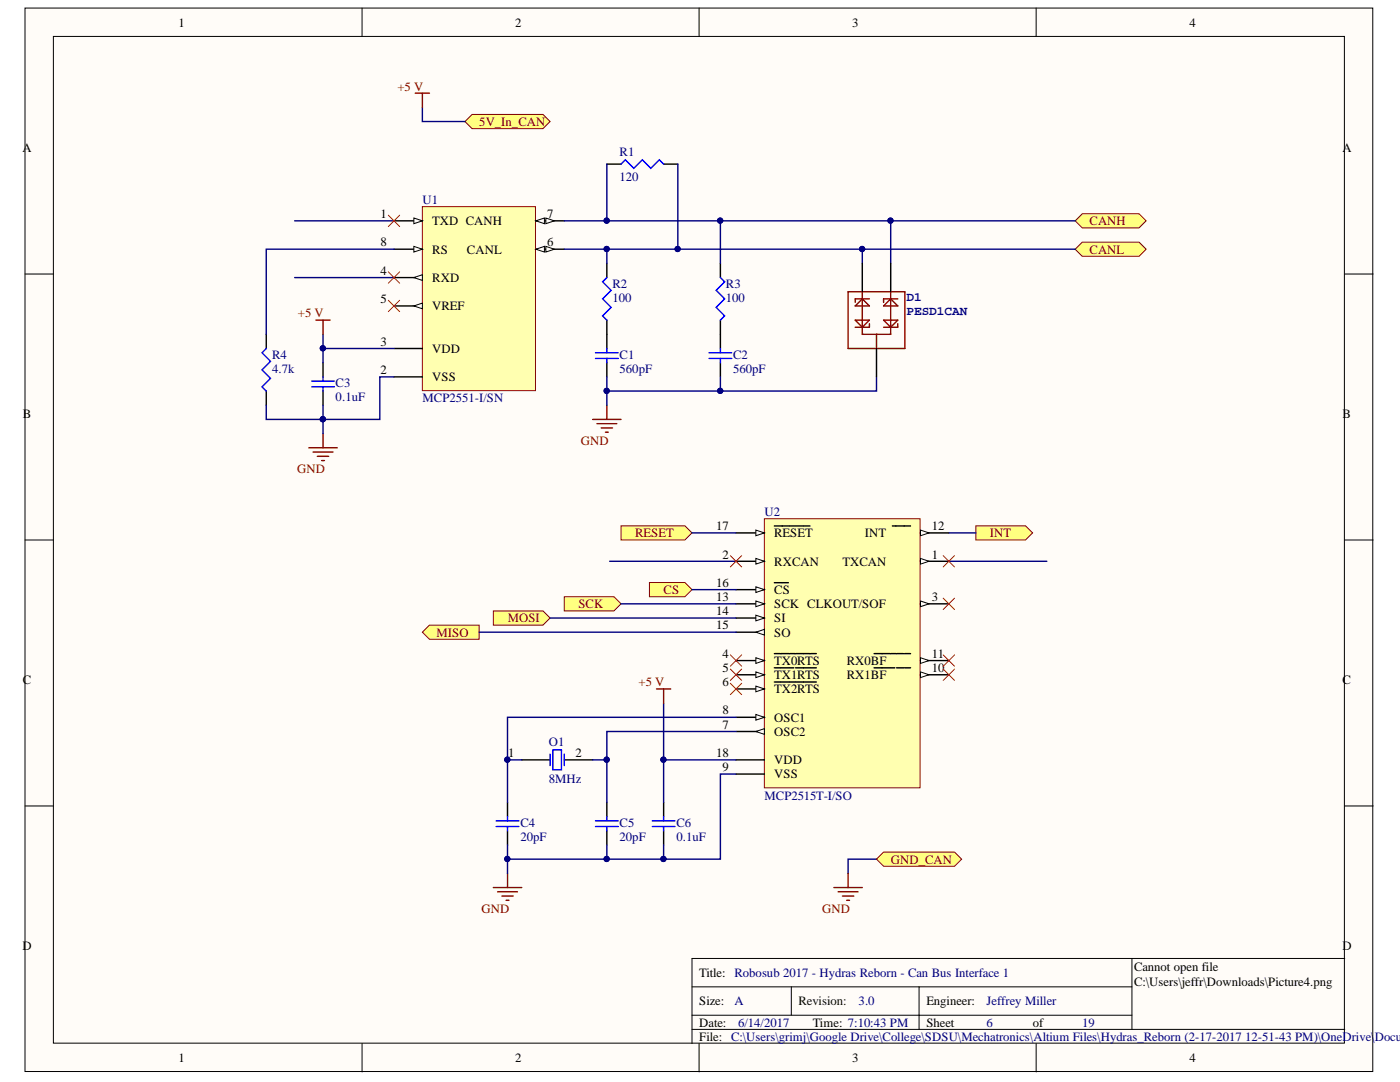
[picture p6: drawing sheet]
<svg xmlns="http://www.w3.org/2000/svg" width="279mm" height="216mm" viewBox="0 0 279 216" stroke-linecap="round" stroke-linejoin="round" font-family="sans-serif">
<defs><g id="words">
<g font-size="2.5">
<text x="35.6" y="5.3">1</text>
<text x="102.8" y="5.3">2</text>
<text x="170.1" y="5.3">3</text>
<text x="237.4" y="5.3">4</text>
<text x="4.5" y="30.4">A</text>
<text x="267.9" y="30.4">A</text>
<text x="75.9" y="43.5">1</text>
<text x="86.3" y="44.9">TXD CANH</text>
<text x="109.2" y="43.5">7</text>
<text x="75.9" y="49.2">8</text>
<text x="86.3" y="50.6">RS</text>
<text x="93.2" y="50.6">CANL</text>
<text x="109.2" y="49.2">6</text>
<text x="75.9" y="54.8">4</text>
<text x="86.3" y="56.3">RXD</text>
<text x="75.9" y="60.5">5</text>
<text x="86.3" y="61.9">VREF</text>
<text x="75.9" y="69">3</text>
<text x="86.3" y="70.4">VDD</text>
<text x="75.9" y="74.6">2</text>
<text x="86.3" y="76.1">VSS</text>
<text x="4.6" y="83.5">B</text>
<text x="267.9" y="83.5">B</text>
<text x="142.9" y="105.8">17</text>
<text x="154.5" y="107.2">RESET</text>
<text x="172.6" y="107.2">INT</text>
<text x="186" y="105.8">12</text>
<text x="144.2" y="111.5">2</text>
<text x="154.5" y="112.9">RXCAN</text>
<text x="168.1" y="112.9">TXCAN</text>
<text x="186" y="111.5">1</text>
<text x="142.9" y="119.9">13</text>
<text x="142.9" y="117.1">16</text>
<text x="154.5" y="118.6">CS</text>
<text x="186" y="119.9">3</text>
<text x="142.9" y="122.8">14</text>
<text x="142.9" y="125.6">15</text>
<text x="154.5" y="121.4">SCK CLKOUT/SOF</text>
<text x="154.5" y="124.1">SI</text>
<text x="144.2" y="131.2">4</text>
<text x="154.5" y="127">SO</text>
<text x="186" y="131.2">11</text>
<text x="4.6" y="136.6">C</text>
<text x="144.2" y="134.1">5</text>
<text x="144.2" y="136.9">6</text>
<text x="154.5" y="132.7">TX0RTS</text>
<text x="154.5" y="135.5">TX1RTS</text>
<text x="169" y="135.5">RX1BF</text>
<text x="169" y="132.7">RX0BF</text>
<text x="186" y="134.1">10</text>
<text x="267.9" y="136.6">C</text>
<text x="144.2" y="142.6">8</text>
<text x="154.5" y="138.3">TX2RTS</text>
<text x="144.2" y="145.4">7</text>
<text x="154.5" y="146.8">OSC2</text>
<text x="154.5" y="144">OSC1</text>
<text x="101.4" y="151.1">1</text>
<text x="114.8" y="151.1">2</text>
<text x="142.9" y="151.1">18</text>
<text x="144.2" y="153.9">9</text>
<text x="154.5" y="155.3">VSS</text>
<text x="154.5" y="152.5">VDD</text>
<text x="4.5" y="189.6">D</text>
<text x="267.9" y="189.6">D</text>
<text x="139.5" y="195">Title: Robosub 2017 - Hydras Reborn - Can Bus Interface 1</text>
<text x="226.3" y="193.8">Cannot open file</text>
<text x="226.3" y="196.7">C:\Users\jeffr\Downloads\Picture4.png</text>
<text x="139.5" y="200.6">Size:</text>
<text x="184.9" y="200.6">Engineer:</text>
<text x="139.5" y="204.9">Date:</text>
<text x="139.5" y="207.6">File: C:\Users\grimj\Google Drive\College\SDSU\Mechatronics\Altium Files\Hydras_Reborn (2-17-2017 12-51-43 PM)\OneDrive\</text>
<text x="162.2" y="204.9">Time: 7:10:43 PM</text>
<text x="184.9" y="204.9">Sheet</text>
<text x="206.1" y="204.9">of</text>
<text x="35.6" y="212">1</text>
<text x="102.8" y="212">2</text>
<text x="170.1" y="212">3</text>
<text x="237.4" y="212">4</text>
</g>
<g font-size="2.5" fill="#800000">
<text x="79.3" y="18.1">+5 V</text>
<text x="95.7" y="25.1">5V_In_CAN</text>
<text x="217.4" y="44.9">CANH</text>
<text x="217.4" y="50.6">CANL</text>
<text x="59.5" y="63.3">+5 V</text>
<text x="115.9" y="88.8">GND</text>
<text x="59.3" y="94.5">GND</text>
<text x="126.8" y="107.2">RESET</text>
<text x="197.6" y="107.2">INT</text>
<text x="132.4" y="118.6">CS</text>
<text x="101.3" y="124.1">MOSI</text>
<text x="115.4" y="121.4">SCK</text>
<text x="87.1" y="127">MISO</text>
<text x="127.5" y="136.9">+5 V</text>
<text x="177.8" y="172.3">GND_CAN</text>
<text x="96.1" y="182.2">GND</text>
<text x="164.1" y="182.2">GND</text>
</g>
<g font-size="2.5" fill="#000080">
<text x="123.6" y="31.1">R1</text>
<text x="84.3" y="40.7">U1</text>
<text x="123.6" y="36.2">120</text>
<text x="122.2" y="57.4">R2</text>
<text x="144.9" y="57.4">R3</text>
<text x="180.9" y="60">D1</text>
<text x="122.2" y="60.2">100</text>
<text x="144.9" y="60.2">100</text>
<text x="180.9" y="62.9">PESD1CAN</text>
<text x="54.3" y="71.6">R4</text>
<text x="123.6" y="71.6">C1</text>
<text x="146.3" y="71.6">C2</text>
<text x="54.3" y="74.4">4.7k</text>
<text x="67" y="77.2">C3</text>
<text x="123.6" y="74.4">560pF</text>
<text x="146.3" y="74.4">560pF</text>
<text x="67" y="80">0.1uF</text>
<text x="84.3" y="80.3">MCP2551-I/SN</text>
<text x="152.6" y="102.9">U2</text>
<text x="109.5" y="148.8">O1</text>
<text x="109.5" y="156.2">8MHz</text>
<text x="152.6" y="159.6">MCP2515T-I/SO</text>
<text x="103.9" y="167.7">20pF</text>
<text x="103.9" y="165">C4</text>
<text x="123.6" y="167.7">20pF</text>
<text x="123.6" y="165">C5</text>
<text x="135" y="167.7">0.1uF</text>
<text x="135" y="165">C6</text>
<text x="146.6" y="200.6">A</text>
<text x="171.3" y="200.6">3.0</text>
<text x="196.9" y="200.6">Jeffrey Miller</text>
<text x="147.3" y="204.9">6/14/2017</text>
<text x="196.9" y="204.9">6</text>
<text x="216" y="204.9">19</text>
<text x="274.3" y="207.6">Docum</text>
</g>
<text font-size="2.5" fill="#080d02" x="159.3" y="200.6">Revision:</text>
</g></defs>
<g fill="#fffcf8" stroke="#000" stroke-width=".2">
<path d="M5 1.6h269v212.2h-269z"/>
<path d="M10.7 7.3h257.6v200.8h-257.6z"/>
</g>
<g fill="none" stroke="#000" stroke-width=".2">
<path d="M72.3 1.6v5.7M139.5 1.6v5.7M206.8 1.6v5.7M5 54.7h5.7M268.4 54.7h5.7M5 107.8h5.7M268.4 107.8h5.7M5 160.8h5.7M268.4 160.8h5.7M138.1 196.9h45.3M157.9 196.9v5.7M225.9 196.9h-42.5v5.7h-45.3"/>
<path d="M225.9 191.3v14.1M268.4 191.3h-130.3v16.9M72.3 208.2v5.7M138.1 205.4h130.3M139.5 208.2v5.7M206.8 208.2v5.7M225.9 202.6h-42.5v2.8"/>
</g>
<path d="M101.3 160.1v2.8M101.3 165.8v2.8M121.1 160.1v2.8M121.1 165.8v2.8" fill="none" stroke="#000" stroke-width=".28"/>
<path d="M99 164.9h4.6M99 163.8h4.6M101.3 162.9v.9M101.3 164.9v.9M118.8 164.9h4.6M118.8 163.8h4.6M121.1 162.9v.9M121.1 164.9v.9" fill="none" stroke="#00f" stroke-width=".28"/>
<path d="M98.5 177.1h5.6M99.3 177.9h4M100.2 178.8h2.2M101 179.6h.6M101.3 174.3v2.8" fill="none" stroke="#800000" stroke-width=".28"/>
<g fill="#ffff80" stroke="#800000" stroke-width=".2">
<path d="M129.6 116.2h7.1l1.4 1.5-1.4 1.4h-7.1z" fill-rule="evenodd"/>
<path d="M112.6 119.1h9.9l1.4 1.4-1.4 1.4h-9.9z" fill-rule="evenodd"/>
<path d="M98.5 121.9h9.9l1.4 1.4-1.4 1.4h-9.9z" fill-rule="evenodd"/>
<path d="M84.3 126.1l1.4-1.4h9.9v2.9h-9.9z" fill-rule="evenodd"/>
</g>
<path d="M64.5 72.4v2.8M64.5 78v2.9" fill="none" stroke="#000" stroke-width=".28"/>
<path d="M62.2 76h4.5M62.2 77.2h4.5M64.5 75.2v.8M64.5 77.2v.8" fill="none" stroke="#00f" stroke-width=".28"/>
<path d="M61.6 89.4h5.7M62.5 90.2h3.9M63.3 91.1h2.3M64.2 91.9h.5M64.5 86.5v2.9" fill="none" stroke="#800000" stroke-width=".28"/>
<g fill="#ffff80" stroke="#800000" stroke-width=".2">
<path d="M123.9 104.9h12.8l1.4 1.4-1.4 1.5h-12.8z" fill-rule="evenodd"/>
<path d="M194.7 104.9h10l1.4 1.4-1.4 1.5h-10z" fill-rule="evenodd"/>
</g>
<path d="M121.1 52.6v2.8M143.8 52.6v2.8M53.1 66.7v2.8M53.1 78v2.9M121.1 63.9v5.6M121.1 72.4v2.8M143.8 63.9v5.6M143.8 72.4v2.8M132.4 160.1v2.8M132.4 165.8v2.8" fill="none" stroke="#000" stroke-width=".28"/>
<g fill="none" stroke="#00f" stroke-width=".28">
<path d="M121.1 55.4l-.8 .8 1.7 1.7-1.7 1.7 1.7 1.7-1.7 1.7 .8 .9M143.8 55.4l.8 .8-1.7 1.7 1.7 1.7-1.7 1.7 1.7 1.7-.8 .9M53.1 69.5l-.8 .9 1.7 1.7-1.7 1.7 1.7 1.7-1.7 1.7 .8 .8M118.8 70.4h4.6M118.8 71.5h4.6M121.1 69.5v.9M121.1 71.5v.9M141.5 70.4h4.5M141.5 71.5h4.5M143.8 69.5v.9M143.8 71.5v.9M130.2 163.8h4.5"/>
<path d="M130.2 164.9h4.5M132.4 162.9v.9M132.4 164.9v.9"/>
</g>
<path d="M118.3 83.7h5.6M119.1 84.5h4M120 85.4h2.2M120.8 86.2h.6M121.1 80.9v2.8" fill="none" stroke="#800000" stroke-width=".28"/>
<path d="M84.3 41.2h22.6v36.7h-22.6z" fill="#ffffb0" stroke="#800000" stroke-width=".2"/>
<path d="M78.6 44.1h5.7" fill="none" stroke="#000" stroke-width=".28"/>
<path d="M82.6 43.5l1.7 .6-1.7 .5z" fill="#fffcf8"/>
<path d="M82.6 43.5l1.7 .6-1.7 .5z" fill="none" stroke="#000" stroke-width=".2"/>
<path d="M78.6 55.4h5.7M78.6 75.2h5.7M78.6 69.5h5.7" fill="none" stroke="#000" stroke-width=".28"/>
<path d="M82.6 55.4l1.7-.6v1.2z" fill="#fffcf8"/>
<path d="M82.6 55.4l1.7-.6v1.2z" fill="none" stroke="#000" stroke-width=".2"/>
<path d="M78.6 61h5.7" fill="none" stroke="#000" stroke-width=".28"/>
<path d="M82.6 61l1.7-.5v1.1z" fill="#fffcf8"/>
<path d="M82.6 61l1.7-.5v1.1z" fill="none" stroke="#000" stroke-width=".2"/>
<path d="M107 49.7h5.6" fill="none" stroke="#000" stroke-width=".28"/>
<path d="M107 49.7l1.6-.5v1.1z" fill="#fffcf8"/>
<path d="M107 49.7l1.6-.5v1.1z" fill="none" stroke="#000" stroke-width=".2"/>
<path d="M108.9 49.2l1.7 .5-1.7 .6z" fill="#fffcf8"/>
<path d="M108.9 49.2l1.7 .5-1.7 .6z" fill="none" stroke="#000" stroke-width=".2"/>
<path d="M107 44.1h5.6" fill="none" stroke="#000" stroke-width=".28"/>
<path d="M107 44.1l1.6-.6v1.1z" fill="#fffcf8"/>
<path d="M107 44.1l1.6-.6v1.1z" fill="none" stroke="#000" stroke-width=".2"/>
<path d="M108.9 43.5l1.7 .6-1.7 .5z" fill="#fffcf8"/>
<path d="M108.9 43.5l1.7 .6-1.7 .5z" fill="none" stroke="#000" stroke-width=".2"/>
<path d="M78.6 49.7h5.7" fill="none" stroke="#000" stroke-width=".28"/>
<path d="M82.6 49.2l1.7 .5-1.7 .6z" fill="#fffcf8"/>
<path d="M82.6 49.2l1.7 .5-1.7 .6z" fill="none" stroke="#000" stroke-width=".2"/>
<path d="M152.5 103.5h31.1v53.7h-31.1z" fill="#ffffb0" stroke="#800000" stroke-width=".2"/>
<path d="M183.7 112h5.7" fill="none" stroke="#000" stroke-width=".28"/>
<path d="M183.7 111.4l1.7 .6-1.7 .6z" fill="#fffcf8"/>
<path d="M183.7 111.4l1.7 .6-1.7 .6z" fill="none" stroke="#000" stroke-width=".2"/>
<path d="M146.9 112h5.6" fill="none" stroke="#000" stroke-width=".28"/>
<path d="M150.8 111.4l1.7 .6-1.7 .6z" fill="#fffcf8"/>
<path d="M150.8 111.4l1.7 .6-1.7 .6z" fill="none" stroke="#000" stroke-width=".2"/>
<path d="M183.7 120.5h5.7" fill="none" stroke="#000" stroke-width=".28"/>
<path d="M183.7 119.9l1.7 .6-1.7 .6z" fill="#fffcf8"/>
<path d="M183.7 119.9l1.7 .6-1.7 .6z" fill="none" stroke="#000" stroke-width=".2"/>
<path d="M146.9 131.8h5.6" fill="none" stroke="#000" stroke-width=".28"/>
<path d="M150.8 131.2l1.7 .6-1.7 .6z" fill="#fffcf8"/>
<path d="M150.8 131.2l1.7 .6-1.7 .6z" fill="none" stroke="#000" stroke-width=".2"/>
<path d="M146.9 134.6h5.6M154.5 130.4h1.3M155.9 130.4h1.6M157.6 130.4h1.1M158.8 130.4h2.8M161.7 130.4h1.2" fill="none" stroke="#000" stroke-width=".28"/>
<path d="M150.8 134.1l1.7 .5-1.7 .6z" fill="#fffcf8"/>
<path d="M150.8 134.1l1.7 .5-1.7 .6z" fill="none" stroke="#000" stroke-width=".2"/>
<path d="M146.9 137.5h5.6M154.5 133.3h1.3M155.9 133.3h1.6M157.6 133.3h.8M158.8 133.3h2.8M161.7 133.3h1.2" fill="none" stroke="#000" stroke-width=".28"/>
<path d="M150.8 136.9l1.7 .6-1.7 .5z" fill="#fffcf8"/>
<path d="M150.8 136.9l1.7 .6-1.7 .5z" fill="none" stroke="#000" stroke-width=".2"/>
<path d="M154.5 136.1h1.3M155.9 136.1h1.6M157.6 136.1h1.1M158.8 136.1h2.8M161.7 136.1h1.2M146.9 146h5.6" fill="none" stroke="#000" stroke-width=".28"/>
<path d="M150.8 146l1.7-.6v1.1z" fill="#fffcf8"/>
<path d="M150.8 146l1.7-.6v1.1z" fill="none" stroke="#000" stroke-width=".2"/>
<path d="M146.9 143.1h5.6" fill="none" stroke="#000" stroke-width=".28"/>
<path d="M150.8 142.6l1.7 .5-1.7 .6z" fill="#fffcf8"/>
<path d="M150.8 142.6l1.7 .5-1.7 .6z" fill="none" stroke="#000" stroke-width=".2"/>
<path d="M183.7 134.6h5.7M146.9 154.5h5.6" fill="none" stroke="#000" stroke-width=".28"/>
<path d="M183.7 134.1l1.7 .5-1.7 .6z" fill="#fffcf8"/>
<path d="M183.7 134.1l1.7 .5-1.7 .6z" fill="none" stroke="#000" stroke-width=".2"/>
<path d="M174.4 133.3h3.2M177.7 133.3h.9M178.9 133.3h1.5M180.5 133.3h1.2M183.7 131.8h5.7" fill="none" stroke="#000" stroke-width=".28"/>
<path d="M183.7 131.2l1.7 .6-1.7 .6z" fill="#fffcf8"/>
<path d="M183.7 131.2l1.7 .6-1.7 .6z" fill="none" stroke="#000" stroke-width=".2"/>
<path d="M183.7 106.3h5.7M174.4 130.4h3.2M177.7 130.4h1.1M178.9 130.4h1.5M180.5 130.4h1.2" fill="none" stroke="#000" stroke-width=".28"/>
<path d="M183.7 105.8l1.7 .5-1.7 .6z" fill="#fffcf8"/>
<path d="M183.7 105.8l1.7 .5-1.7 .6z" fill="none" stroke="#000" stroke-width=".2"/>
<path d="M178.1 104.9h3.6M146.9 120.5h5.6" fill="none" stroke="#000" stroke-width=".28"/>
<path d="M150.8 119.9l1.7 .6-1.7 .6z" fill="#fffcf8"/>
<path d="M150.8 119.9l1.7 .6-1.7 .6z" fill="none" stroke="#000" stroke-width=".2"/>
<path d="M146.9 123.3h5.6" fill="none" stroke="#000" stroke-width=".28"/>
<path d="M150.8 122.8l1.7 .5-1.7 .6z" fill="#fffcf8"/>
<path d="M150.8 122.8l1.7 .5-1.7 .6z" fill="none" stroke="#000" stroke-width=".2"/>
<path d="M146.9 126.1h5.6" fill="none" stroke="#000" stroke-width=".28"/>
<path d="M150.8 126.1l1.7-.5v1.1z" fill="#fffcf8"/>
<path d="M150.8 126.1l1.7-.5v1.1z" fill="none" stroke="#000" stroke-width=".2"/>
<path d="M146.9 117.7h5.6" fill="none" stroke="#000" stroke-width=".28"/>
<path d="M150.8 117.1l1.7 .6-1.7 .5z" fill="#fffcf8"/>
<path d="M150.8 117.1l1.7 .6-1.7 .5z" fill="none" stroke="#000" stroke-width=".2"/>
<path d="M146.9 106.3h5.6M154.5 116.3h1.6M156.1 116.3h1.2" fill="none" stroke="#000" stroke-width=".28"/>
<path d="M150.8 105.8l1.7 .5-1.7 .6z" fill="#fffcf8"/>
<path d="M150.8 105.8l1.7 .5-1.7 .6z" fill="none" stroke="#000" stroke-width=".2"/>
<path d="M121.1 32.7h2.8M132.4 32.7h2.9M154.5 104.9h3M157.6 104.9h1.2M158.9 104.9h1.4M160.4 104.9h1.2M146.9 151.6h5.6" fill="none" stroke="#000" stroke-width=".28"/>
<path d="M123.9 32.7l.9-.8 1.7 1.7 1.7-1.7 1.7 1.7 1.7-1.7 .8 .8" fill="none" stroke="#00f" stroke-width=".28"/>
<g fill="#ffff80" stroke="#800000" stroke-width=".2">
<path d="M214.6 44.1l1.4-1.4h11.3l1.4 1.4-1.4 1.4h-11.3z" fill-rule="evenodd"/>
<path d="M214.6 49.7l1.4-1.4h11.3l1.4 1.4-1.4 1.4h-11.3z" fill-rule="evenodd"/>
</g>
<g fill="none" stroke="#000080" stroke-width=".28">
<path d="M121.1 32.7v11.4M135.3 32.7v17M58.8 44.1h19.8M58.8 55.4h19.8M78.6 49.7h-25.5v17M112.6 44.1h65.2v8.5M112.6 49.7h59.5v2.9M121.1 49.7v2.9M143.8 44.1v8.5M172.1 49.7h42.5M177.8 44.1h36.8M64.5 66.7v2.8"/>
<path d="M78.6 75.2h-2.8v8.5h-11.3v-2.8M78.6 69.5h-14.1v2.9M121.1 75.2v5.7M143.8 75.2v2.8h-22.7M174.9 75.2v2.8h-31.1M53.1 80.9v2.8h11.4v2.8M121.7 112h25.2M138.1 117.7h8.8M138.1 106.3h8.8M189.4 106.3h5.3M189.4 112h19.5M95.6 126.1h51.3"/>
<path d="M109.8 123.3h37.1M123.9 120.5h23M104.1 151.6h-2.8v8.5M118.3 151.6h2.8v8.5M132.4 140.3v19.8M132.4 151.6h14.5M146.9 146h-25.8v5.6M146.9 143.1h-45.6v8.5M146.9 154.5h-3.1v16.9h-22.7M101.3 168.6v2.8h19.8v-2.8M101.3 171.4v2.9M132.4 168.6v2.8"/>
</g>
<g fill="#000080" stroke="#000080" stroke-width=".2">
<circle cx="121.1" cy="44" r=".52"/>
<circle cx="143.7" cy="44" r=".52"/>
<circle cx="177.7" cy="44" r=".52"/>
<circle cx="121.1" cy="49.7" r=".52"/>
<circle cx="135.2" cy="49.7" r=".52"/>
<circle cx="172" cy="49.7" r=".52"/>
<circle cx="121.1" cy="78" r=".52"/>
<circle cx="143.7" cy="78" r=".52"/>
<circle cx="101.2" cy="151.6" r=".52"/>
<circle cx="121.1" cy="151.6" r=".52"/>
<circle cx="101.2" cy="171.4" r=".52"/>
<circle cx="121.1" cy="171.4" r=".52"/>
<circle cx="132.4" cy="151.6" r=".52"/>
<circle cx="132.4" cy="171.4" r=".52"/>
<circle cx="64.4" cy="69.5" r=".52"/>
<circle cx="64.4" cy="83.6" r=".52"/>
</g>
<path d="M104.1 151.6h5.7M112.6 151.6h5.7" fill="none" stroke="#000" stroke-width=".28"/>
<path d="M109.8 150.5v2.3M110.3 149.6h1.7v4h-1.7zM112.6 150.5v2.3" fill="none" stroke="#00f" stroke-width=".28"/>
<path d="M92.8 24.3l1.4-1.5h14.2l1.4 1.5-1.4 1.4h-14.2z" fill-rule="evenodd" fill="#ffff80" stroke="#800000" stroke-width=".2"/>
<path d="M84.3 21.4v2.9h8.5M174.9 171.4h-5.6v2.9" fill="none" stroke="#000080" stroke-width=".28"/>
<g fill="none" stroke="#800000" stroke-width=".28">
<path d="M82.9 18.6h2.8M84.3 18.6v2.8M169.3 58.2h11.3v11.3h-11.3zM172.1 58.2v8.5h5.7v-8.5M173.5 59.6h-2.8v.7M179.2 59.6h-2.9v.7M63.1 63.9h2.8M64.5 63.9v2.8M170.7 63.9h2.8l-1.4 1.4zM170.7 61l1.4-1.4 1.4 1.4zM173.5 64.6v.7h-2.8M174.9 66.7v2.8"/>
<path d="M176.3 63.9h2.9l-1.4 1.4zM176.3 61l1.5-1.4 1.4 1.4zM179.2 64.6v.7h-2.9M131 137.5h2.9M132.4 137.5v2.8"/>
</g>
<path d="M172.1 52.6v5.6M177.8 52.6v5.6M174.9 69.5v5.7" fill="none" stroke="#000" stroke-width=".28"/>
<path d="M174.9 171.4l1.4-1.4h14.2l1.4 1.4-1.4 1.5h-14.2z" fill-rule="evenodd" fill="#ffff80" stroke="#800000" stroke-width=".2"/>
<path d="M166.4 177.1h5.7M167.3 177.9h3.9M168.1 178.8h2.3M169 179.6h.5M169.3 174.3v2.8" fill="none" stroke="#800000" stroke-width=".28"/>
<g fill="none" stroke="#f00" stroke-width=".2">
<path d="M77.5 59.9l2.3 2.3M77.5 42.9l2.3 2.3M77.5 54.3l2.3 2.2M79.8 59.9l-2.3 2.3M79.8 42.9l-2.3 2.3M79.8 54.3l-2.3 2.2M145.8 110.9l2.2 2.2M148 110.9l-2.2 2.2M188.2 119.4l2.3 2.2M188.2 110.9l2.3 2.2M190.5 119.4l-2.3 2.2M190.5 110.9l-2.3 2.2"/>
<path d="M145.8 130.7l2.2 2.2M145.8 133.5l2.2 2.3M145.8 136.3l2.2 2.3M148 130.7l-2.2 2.2M148 133.5l-2.2 2.3M148 136.3l-2.2 2.3M188.2 130.7l2.3 2.2M188.2 133.5l2.3 2.3M190.5 130.7l-2.3 2.2M190.5 133.5l-2.3 2.3"/>
</g>
<use href="#words"/>
</svg>
